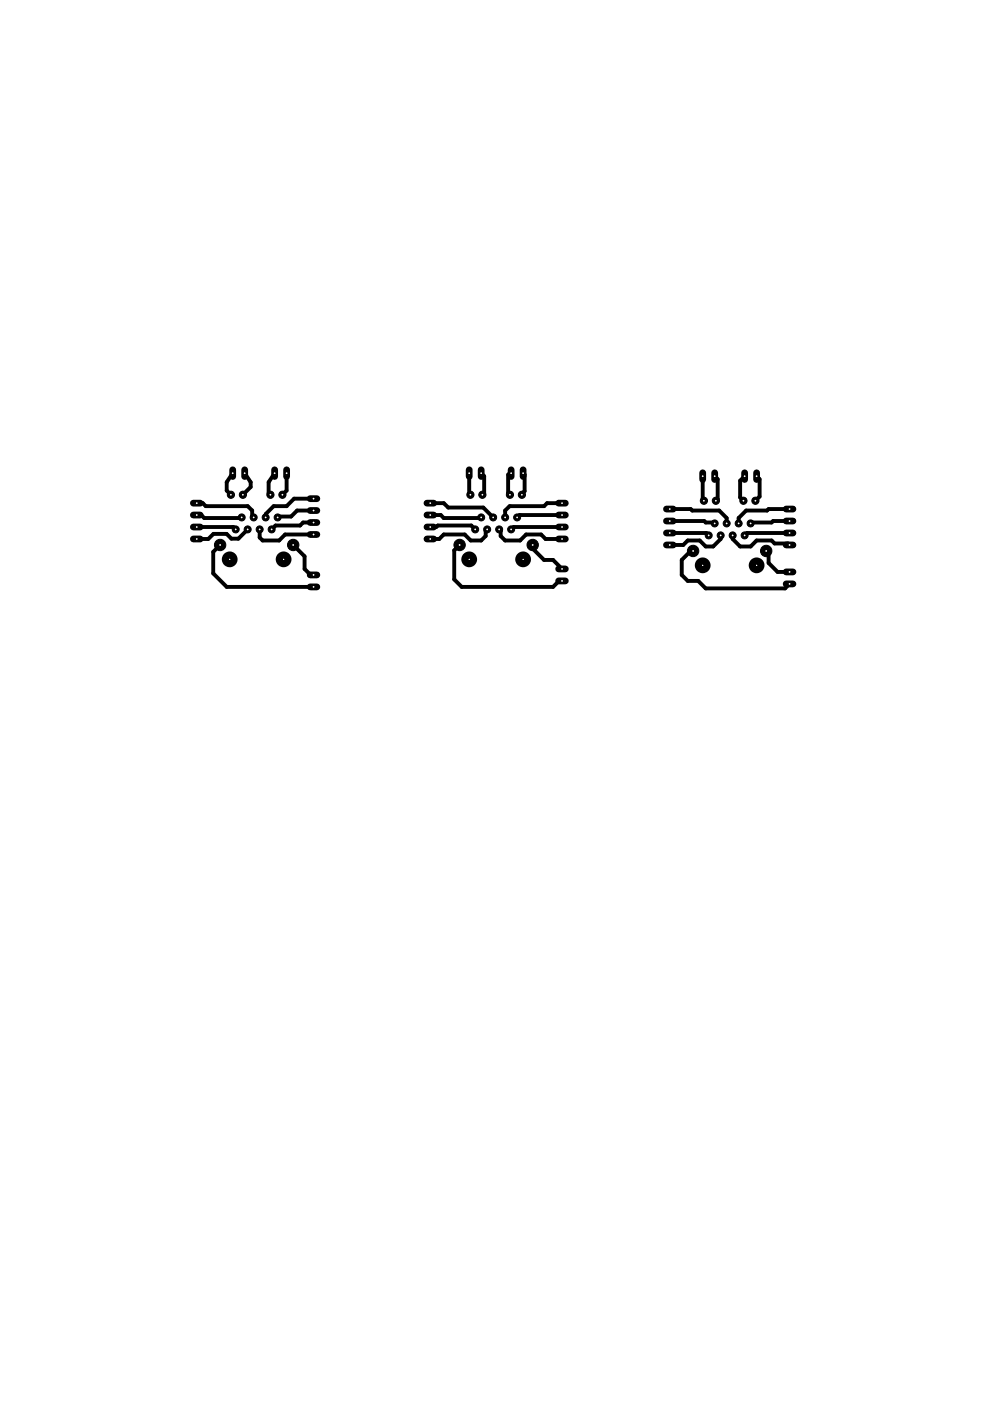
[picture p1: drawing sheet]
<svg xmlns="http://www.w3.org/2000/svg" width="210mm" height="297mm" viewBox="0 0 210 297" stroke-linecap="round" stroke-linejoin="round" font-family="sans-serif">
<g fill="#000" stroke="#000" stroke-width=".83">
<path d="M41.7 114.3h2.5zM41.7 109.2h1zM42.7 109.2l.6 .6zM41.7 106.7h1.3zM43.3 109.8h7.8zM43 106.7l.6 .6zM44.2 114.3l1.1-1.1zM45.2 117l1.5-1.5zM45.3 113.2h2.7zM48 113.2l1.1 1zM49.3 100.3l-1.2 1.9zM48.1 102.2v1.8z"/>
<path d="M48.1 104l.9 .9zM49.1 114.2h1.4zM41.7 111.7h7.8zM49.5 111.7l.5 .5zM50.5 114.2l2-2zM51.5 104.9l1.6-1.7zM51.9 100.3l1.2 1.9zM43.6 107.3h8.9zM53.1 102.2v1zM53.5 108.2v1.2zM52.5 107.3l1 .9zM53.5 109.4l.3 .3z"/>
<path d="M55.1 112.2v1.8zM55.1 114l.6 .6zM55.7 114.6h3.5zM56.3 109v.7zM56.3 109l1.7-1.7zM58.2 100.3l-1.2 1.9zM57 102.2v2.3zM57 104.5l.3 .4zM57.6 112.2l.8-.8zM58 107.3h2.8zM58.4 111.4h5.2zM59.1 109.5h2.6z"/>
<path d="M59.2 114.6l1.3-1.3zM59.9 104.9l.9-.9zM60.5 113.3h6zM60.8 100.3v3.7zM60.8 107.3l1.6-1.6zM61.7 109.5l1.3-1.3zM62.4 105.7h4.1zM63 108.2h3.5zM63.6 111.4l.7-.6zM64.3 110.8h2.2zM62.2 115.5l2.4 2.5zM91.2 111.7h1.3z"/>
<path d="M92.8 111.4l-.3 .3zM91.2 114.3h1.9zM91.2 109.2h2.2zM94.1 113.3l-1 1zM91.2 106.7h2.9zM93.4 109.2l.7 .6zM94.1 106.7l.9 .9zM96.3 116.7v6.1zM97.4 115.5l-1.1 1.2zM94.1 113.3h4.4zM99.5 100.3v4.3zM99.5 104.6l.2 .3z"/>
<path d="M98.5 113.3l1.3 1.3zM92.8 111.4h7.1zM99.9 111.4l.9 .8zM94.1 109.8h7.8zM99.8 114.6h2.2zM101.9 109.8l.1-.1zM102.3 104.9l.4-.4zM95 107.6h7.5zM102.7 101v3.5zM102 100.3l.7 .7zM103 112.6v1zM103 113.6l-1 1z"/>
<path d="M103.3 112.2l-.3 .4zM102.5 107.6l2.1 2.1zM105.8 112.2l.3 .4zM106.1 112.6v1zM106.1 113.6l1 1zM107.1 108.2v1.5zM107.1 108.2l1-.9zM107.1 114.6h3.2zM107.7 100.6v3.9zM107.7 100.6l.4-.3zM108.1 107.3h7.3zM108.1 100.3h.3z"/>
<path d="M107.7 104.5l.4 .4zM108.4 112.2l.5-.5zM108.9 111.7h10.3zM109.6 109.7l.5-.5zM110.1 109.2h9.1zM110.3 114.6l1.2-1.3zM110.7 104.7v.2zM110.9 100.3l.3 .3zM111.2 100.6v3.5zM111.2 104.1l-.5 .6zM111.5 113.3h3.2zM112.9 115.5v.8z"/>
<path d="M114.7 113.3l1 1zM115.4 107.3l.6-.6zM112.9 116.3l2.5 2.4zM115.7 114.3h3.5zM116 106.7h3.2zM115.4 118.7h1.9zM142 115.5h2.9zM144.5 118.7l1.9-1.9zM144.9 115.5l.9-.9zM145.8 114.6h2.6zM146.4 116.8h.6zM142 107.9h4.4z"/>
<path d="M146.4 107.9l.4 .3zM148.4 114.6l1.2 1.3zM149 101v4.9zM149 105.9l.2 .3zM142 110.5h7.3zM149.3 110.5l.3 .3zM149.6 115.9h1.6zM142 113h7.8zM149.8 113l.5 .5zM151.2 115.9l1.6-1.6zM149.6 110.8h1.7zM151.3 110.8l.2 .2z"/>
<path d="M151.8 106.2l.4-.4zM152.2 101.6v4.2zM151.5 101l.7 .6zM146.8 108.2h5.7zM152.8 113.5v.8zM154.1 109.8v1.2zM152.5 108.2l1.6 1.6zM155.3 113.5v.8zM156.6 109.8v1.2zM156.6 109.8l1.6-1.6zM156.9 101.9v3.6zM156.9 101.9l1-.9z"/>
<path d="M155.3 114.3l1.6 1.6zM156.9 105.5l.7 .7zM157.9 113.5l.5-.5zM158.2 108.2h4.4zM158.4 113h9zM159.1 111l.2-.2zM156.9 115.9h2.2zM159.3 110.8h4.3zM160.2 106.2l.9-.9zM160.4 114.6l-1.3 1.3zM161.1 101.6v3.7zM160.4 101l.7 .6z"/>
<path d="M162.5 116.8l.5 .5zM162.6 108.2l.4-.3zM163 117.3v2.1zM163 119.4l1.9 1.9zM163 107.9h4.4zM163.9 110.5l-.3 .3zM160.4 114.6h3.2zM163.9 110.5h3.5zM163.6 114.6l.6 .6zM164.2 115.2h2.9zM167.1 115.2l.3 .3zM45.2 117v4.6z"/>
<path d="M45.2 121.6l2.9 2.8zM48.1 124.4h18.4zM64.6 118v2.6zM64.6 120.6l1.2 1.3zM65.8 121.9h.7zM96.3 122.8l1.6 1.6zM97.9 124.4h19.4zM117.3 124.4l1.2-1.2zM118.5 123.2h.7zM117.3 118.7l1.9 1.9zM144.5 118.7v3.2zM144.5 121.9l1.3 1.3z"/>
<path d="M145.8 123.2h2.2zM149.6 124.8h16.9zM148 123.2l1.6 1.6zM164.9 121.3h2.5zM166.5 124.8l.9-1z"/>
</g>
<g fill="#000">
<circle cx="157.9" cy="101" r=".41"/>
<circle cx="160.4" cy="101" r=".41"/>
</g>
<path d="M51.1 109.8l.1-.1zM58.9 109.7l.2-.2z" fill="#000" stroke="#000" stroke-width=".42"/>
<circle cx="147" cy="116.8" r="1.21" fill="#000" stroke="#000" stroke-width=".21"/>
<circle cx="147" cy="116.8" r=".8" fill="#fff" stroke="#000" stroke-width=".21"/>
<circle cx="162.5" cy="116.8" r="1.21" fill="#000" stroke="#000" stroke-width=".21"/>
<circle cx="162.5" cy="116.8" r=".8" fill="#fff" stroke="#000" stroke-width=".21"/>
<circle cx="159.1" cy="111" r=".74" fill="#000" stroke="#000" stroke-width=".21"/>
<circle cx="159.1" cy="111" r=".44" fill="#fff" stroke="#000" stroke-width=".21"/>
<circle cx="157.9" cy="113.5" r=".74" fill="#000" stroke="#000" stroke-width=".21"/>
<circle cx="157.9" cy="113.5" r=".44" fill="#fff" stroke="#000" stroke-width=".21"/>
<circle cx="156.6" cy="111" r=".74" fill="#000" stroke="#000" stroke-width=".21"/>
<circle cx="156.6" cy="111" r=".44" fill="#fff" stroke="#000" stroke-width=".21"/>
<circle cx="155.3" cy="113.5" r=".74" fill="#000" stroke="#000" stroke-width=".21"/>
<circle cx="155.3" cy="113.5" r=".44" fill="#fff" stroke="#000" stroke-width=".21"/>
<circle cx="154.1" cy="111" r=".74" fill="#000" stroke="#000" stroke-width=".21"/>
<circle cx="154.1" cy="111" r=".44" fill="#fff" stroke="#000" stroke-width=".21"/>
<circle cx="152.8" cy="113.5" r=".74" fill="#000" stroke="#000" stroke-width=".21"/>
<circle cx="152.8" cy="113.5" r=".44" fill="#fff" stroke="#000" stroke-width=".21"/>
<circle cx="151.5" cy="111" r=".74" fill="#000" stroke="#000" stroke-width=".21"/>
<circle cx="151.5" cy="111" r=".44" fill="#fff" stroke="#000" stroke-width=".21"/>
<circle cx="150.3" cy="113.5" r=".74" fill="#000" stroke="#000" stroke-width=".21"/>
<circle cx="150.3" cy="113.5" r=".44" fill="#fff" stroke="#000" stroke-width=".21"/>
<circle cx="149.2" cy="106.2" r=".76" fill="#000" stroke="#000" stroke-width=".21"/>
<circle cx="149.2" cy="106.2" r=".51" fill="#fff" stroke="#000" stroke-width=".21"/>
<circle cx="151.8" cy="106.2" r=".76" fill="#000" stroke="#000" stroke-width=".21"/>
<circle cx="151.8" cy="106.2" r=".51" fill="#fff" stroke="#000" stroke-width=".21"/>
<circle cx="157.6" cy="106.2" r=".76" fill="#000" stroke="#000" stroke-width=".21"/>
<circle cx="157.6" cy="106.2" r=".51" fill="#fff" stroke="#000" stroke-width=".21"/>
<circle cx="160.2" cy="106.2" r=".76" fill="#000" stroke="#000" stroke-width=".21"/>
<circle cx="160.2" cy="106.2" r=".51" fill="#fff" stroke="#000" stroke-width=".21"/>
<circle cx="97.4" cy="115.5" r="1.21" fill="#000" stroke="#000" stroke-width=".21"/>
<circle cx="97.4" cy="115.5" r=".8" fill="#fff" stroke="#000" stroke-width=".21"/>
<circle cx="112.9" cy="115.5" r="1.21" fill="#000" stroke="#000" stroke-width=".21"/>
<circle cx="112.9" cy="115.5" r=".8" fill="#fff" stroke="#000" stroke-width=".21"/>
<circle cx="109.6" cy="109.7" r=".74" fill="#000" stroke="#000" stroke-width=".21"/>
<circle cx="109.6" cy="109.7" r=".44" fill="#fff" stroke="#000" stroke-width=".21"/>
<circle cx="108.4" cy="112.2" r=".74" fill="#000" stroke="#000" stroke-width=".21"/>
<circle cx="108.4" cy="112.2" r=".44" fill="#fff" stroke="#000" stroke-width=".21"/>
<circle cx="107.1" cy="109.7" r=".74" fill="#000" stroke="#000" stroke-width=".21"/>
<circle cx="107.1" cy="109.7" r=".44" fill="#fff" stroke="#000" stroke-width=".21"/>
<circle cx="105.8" cy="112.2" r=".74" fill="#000" stroke="#000" stroke-width=".21"/>
<circle cx="105.8" cy="112.2" r=".44" fill="#fff" stroke="#000" stroke-width=".21"/>
<circle cx="104.6" cy="109.7" r=".74" fill="#000" stroke="#000" stroke-width=".21"/>
<circle cx="104.6" cy="109.7" r=".44" fill="#fff" stroke="#000" stroke-width=".21"/>
<circle cx="103.3" cy="112.2" r=".74" fill="#000" stroke="#000" stroke-width=".21"/>
<circle cx="103.3" cy="112.2" r=".44" fill="#fff" stroke="#000" stroke-width=".21"/>
<circle cx="102" cy="109.7" r=".74" fill="#000" stroke="#000" stroke-width=".21"/>
<circle cx="102" cy="109.7" r=".44" fill="#fff" stroke="#000" stroke-width=".21"/>
<circle cx="100.8" cy="112.2" r=".74" fill="#000" stroke="#000" stroke-width=".21"/>
<circle cx="100.8" cy="112.2" r=".44" fill="#fff" stroke="#000" stroke-width=".21"/>
<circle cx="99.7" cy="104.9" r=".76" fill="#000" stroke="#000" stroke-width=".21"/>
<circle cx="99.7" cy="104.9" r=".51" fill="#fff" stroke="#000" stroke-width=".21"/>
<circle cx="102.3" cy="104.9" r=".76" fill="#000" stroke="#000" stroke-width=".21"/>
<circle cx="102.3" cy="104.9" r=".51" fill="#fff" stroke="#000" stroke-width=".21"/>
<circle cx="108.1" cy="104.9" r=".76" fill="#000" stroke="#000" stroke-width=".21"/>
<circle cx="108.1" cy="104.9" r=".51" fill="#fff" stroke="#000" stroke-width=".21"/>
<circle cx="110.7" cy="104.9" r=".76" fill="#000" stroke="#000" stroke-width=".21"/>
<circle cx="110.7" cy="104.9" r=".51" fill="#fff" stroke="#000" stroke-width=".21"/>
<circle cx="46.7" cy="115.5" r="1.21" fill="#000" stroke="#000" stroke-width=".21"/>
<circle cx="46.7" cy="115.5" r=".8" fill="#fff" stroke="#000" stroke-width=".21"/>
<circle cx="62.2" cy="115.5" r="1.21" fill="#000" stroke="#000" stroke-width=".21"/>
<circle cx="62.2" cy="115.5" r=".8" fill="#fff" stroke="#000" stroke-width=".21"/>
<circle cx="58.9" cy="109.7" r=".74" fill="#000" stroke="#000" stroke-width=".21"/>
<circle cx="58.9" cy="109.7" r=".44" fill="#fff" stroke="#000" stroke-width=".21"/>
<circle cx="57.6" cy="112.2" r=".74" fill="#000" stroke="#000" stroke-width=".21"/>
<circle cx="57.6" cy="112.2" r=".44" fill="#fff" stroke="#000" stroke-width=".21"/>
<circle cx="56.3" cy="109.7" r=".74" fill="#000" stroke="#000" stroke-width=".21"/>
<circle cx="56.3" cy="109.7" r=".44" fill="#fff" stroke="#000" stroke-width=".21"/>
<circle cx="55.1" cy="112.2" r=".74" fill="#000" stroke="#000" stroke-width=".21"/>
<circle cx="55.1" cy="112.2" r=".44" fill="#fff" stroke="#000" stroke-width=".21"/>
<circle cx="53.8" cy="109.7" r=".74" fill="#000" stroke="#000" stroke-width=".21"/>
<circle cx="53.8" cy="109.7" r=".44" fill="#fff" stroke="#000" stroke-width=".21"/>
<circle cx="52.5" cy="112.2" r=".74" fill="#000" stroke="#000" stroke-width=".21"/>
<circle cx="52.5" cy="112.2" r=".44" fill="#fff" stroke="#000" stroke-width=".21"/>
<circle cx="51.2" cy="109.7" r=".74" fill="#000" stroke="#000" stroke-width=".21"/>
<circle cx="51.2" cy="109.7" r=".44" fill="#fff" stroke="#000" stroke-width=".21"/>
<circle cx="50" cy="112.2" r=".74" fill="#000" stroke="#000" stroke-width=".21"/>
<circle cx="50" cy="112.2" r=".44" fill="#fff" stroke="#000" stroke-width=".21"/>
<circle cx="49" cy="104.9" r=".76" fill="#000" stroke="#000" stroke-width=".21"/>
<circle cx="49" cy="104.9" r=".51" fill="#fff" stroke="#000" stroke-width=".21"/>
<circle cx="51.5" cy="104.9" r=".76" fill="#000" stroke="#000" stroke-width=".21"/>
<circle cx="51.5" cy="104.9" r=".51" fill="#fff" stroke="#000" stroke-width=".21"/>
<circle cx="57.3" cy="104.9" r=".76" fill="#000" stroke="#000" stroke-width=".21"/>
<circle cx="57.3" cy="104.9" r=".51" fill="#fff" stroke="#000" stroke-width=".21"/>
<circle cx="59.9" cy="104.9" r=".76" fill="#000" stroke="#000" stroke-width=".21"/>
<circle cx="59.9" cy="104.9" r=".51" fill="#fff" stroke="#000" stroke-width=".21"/>
<path d="M166.7 115.5h1.4z" fill="#000" stroke="#000" stroke-width="1.4"/>
<circle cx="167.4" cy="115.5" r=".47" fill="#fff" stroke="#000" stroke-width=".21"/>
<path d="M166.7 113h1.4z" fill="#000" stroke="#000" stroke-width="1.4"/>
<circle cx="167.4" cy="113" r=".47" fill="#fff" stroke="#000" stroke-width=".21"/>
<path d="M166.7 110.5h1.4z" fill="#000" stroke="#000" stroke-width="1.4"/>
<circle cx="167.4" cy="110.5" r=".47" fill="#fff" stroke="#000" stroke-width=".21"/>
<path d="M166.7 107.9h1.4z" fill="#000" stroke="#000" stroke-width="1.4"/>
<circle cx="167.4" cy="107.9" r=".47" fill="#fff" stroke="#000" stroke-width=".21"/>
<path d="M118.4 114.3h1.5z" fill="#000" stroke="#000" stroke-width="1.4"/>
<circle cx="119.2" cy="114.3" r=".47" fill="#fff" stroke="#000" stroke-width=".21"/>
<path d="M118.4 111.7h1.5z" fill="#000" stroke="#000" stroke-width="1.4"/>
<circle cx="119.2" cy="111.7" r=".47" fill="#fff" stroke="#000" stroke-width=".21"/>
<path d="M118.4 109.2h1.5z" fill="#000" stroke="#000" stroke-width="1.4"/>
<circle cx="119.2" cy="109.2" r=".47" fill="#fff" stroke="#000" stroke-width=".21"/>
<path d="M118.4 106.7h1.5z" fill="#000" stroke="#000" stroke-width="1.4"/>
<circle cx="119.2" cy="106.7" r=".47" fill="#fff" stroke="#000" stroke-width=".21"/>
<path d="M65.8 105.7h1.4z" fill="#000" stroke="#000" stroke-width="1.4"/>
<circle cx="66.5" cy="105.7" r=".47" fill="#fff" stroke="#000" stroke-width=".21"/>
<path d="M65.8 108.2h1.4z" fill="#000" stroke="#000" stroke-width="1.4"/>
<circle cx="66.5" cy="108.2" r=".47" fill="#fff" stroke="#000" stroke-width=".21"/>
<path d="M65.8 110.8h1.4z" fill="#000" stroke="#000" stroke-width="1.4"/>
<circle cx="66.5" cy="110.8" r=".47" fill="#fff" stroke="#000" stroke-width=".21"/>
<path d="M65.8 113.3h1.4z" fill="#000" stroke="#000" stroke-width="1.4"/>
<circle cx="66.5" cy="113.3" r=".47" fill="#fff" stroke="#000" stroke-width=".21"/>
<path d="M141.3 115.5h1.4z" fill="#000" stroke="#000" stroke-width="1.4"/>
<circle cx="142" cy="115.5" r=".47" fill="#fff" stroke="#000" stroke-width=".21"/>
<path d="M141.3 113h1.4z" fill="#000" stroke="#000" stroke-width="1.4"/>
<circle cx="142" cy="113" r=".47" fill="#fff" stroke="#000" stroke-width=".21"/>
<path d="M141.3 110.5h1.4z" fill="#000" stroke="#000" stroke-width="1.4"/>
<circle cx="142" cy="110.5" r=".47" fill="#fff" stroke="#000" stroke-width=".21"/>
<path d="M141.3 107.9h1.4z" fill="#000" stroke="#000" stroke-width="1.4"/>
<circle cx="142" cy="107.9" r=".47" fill="#fff" stroke="#000" stroke-width=".21"/>
<path d="M90.5 114.3h1.4z" fill="#000" stroke="#000" stroke-width="1.4"/>
<circle cx="91.2" cy="114.3" r=".47" fill="#fff" stroke="#000" stroke-width=".21"/>
<path d="M90.5 111.7h1.4z" fill="#000" stroke="#000" stroke-width="1.4"/>
<circle cx="91.2" cy="111.7" r=".47" fill="#fff" stroke="#000" stroke-width=".21"/>
<path d="M90.5 109.2h1.4z" fill="#000" stroke="#000" stroke-width="1.4"/>
<circle cx="91.2" cy="109.2" r=".47" fill="#fff" stroke="#000" stroke-width=".21"/>
<path d="M90.5 106.7h1.4z" fill="#000" stroke="#000" stroke-width="1.4"/>
<circle cx="91.2" cy="106.7" r=".47" fill="#fff" stroke="#000" stroke-width=".21"/>
<path d="M41 106.7h1.4z" fill="#000" stroke="#000" stroke-width="1.4"/>
<circle cx="41.7" cy="106.7" r=".47" fill="#fff" stroke="#000" stroke-width=".21"/>
<path d="M41 109.2h1.4z" fill="#000" stroke="#000" stroke-width="1.4"/>
<circle cx="41.7" cy="109.2" r=".47" fill="#fff" stroke="#000" stroke-width=".21"/>
<path d="M41 111.7h1.4z" fill="#000" stroke="#000" stroke-width="1.4"/>
<circle cx="41.7" cy="111.7" r=".47" fill="#fff" stroke="#000" stroke-width=".21"/>
<path d="M41 114.3h1.4z" fill="#000" stroke="#000" stroke-width="1.4"/>
<circle cx="41.7" cy="114.3" r=".47" fill="#fff" stroke="#000" stroke-width=".21"/>
<path d="M157.9 100.2v1.5z" fill="#000" stroke="#000" stroke-width="1.4"/>
<circle cx="157.9" cy="101" r=".47" fill="#fff" stroke="#000" stroke-width=".21"/>
<path d="M160.4 100.2v1.5z" fill="#000" stroke="#000" stroke-width="1.4"/>
<circle cx="160.4" cy="101" r=".47" fill="#fff" stroke="#000" stroke-width=".21"/>
<path d="M149 100.2v1.5z" fill="#000" stroke="#000" stroke-width="1.4"/>
<circle cx="149" cy="101" r=".47" fill="#fff" stroke="#000" stroke-width=".21"/>
<path d="M151.5 100.2v1.5z" fill="#000" stroke="#000" stroke-width="1.4"/>
<circle cx="151.5" cy="101" r=".47" fill="#fff" stroke="#000" stroke-width=".21"/>
<path d="M108.4 99.6v1.4z" fill="#000" stroke="#000" stroke-width="1.4"/>
<circle cx="108.4" cy="100.3" r=".47" fill="#fff" stroke="#000" stroke-width=".21"/>
<path d="M110.9 99.6v1.4z" fill="#000" stroke="#000" stroke-width="1.4"/>
<circle cx="110.9" cy="100.3" r=".47" fill="#fff" stroke="#000" stroke-width=".21"/>
<path d="M99.5 99.6v1.4z" fill="#000" stroke="#000" stroke-width="1.4"/>
<circle cx="99.5" cy="100.3" r=".47" fill="#fff" stroke="#000" stroke-width=".21"/>
<path d="M102 99.6v1.4z" fill="#000" stroke="#000" stroke-width="1.4"/>
<circle cx="102" cy="100.3" r=".47" fill="#fff" stroke="#000" stroke-width=".21"/>
<path d="M49.3 99.6v1.4z" fill="#000" stroke="#000" stroke-width="1.4"/>
<circle cx="49.3" cy="100.3" r=".47" fill="#fff" stroke="#000" stroke-width=".21"/>
<path d="M51.9 99.6v1.4z" fill="#000" stroke="#000" stroke-width="1.4"/>
<circle cx="51.9" cy="100.3" r=".47" fill="#fff" stroke="#000" stroke-width=".21"/>
<path d="M58.2 99.6v1.4z" fill="#000" stroke="#000" stroke-width="1.4"/>
<circle cx="58.2" cy="100.3" r=".47" fill="#fff" stroke="#000" stroke-width=".21"/>
<path d="M60.8 99.6v1.4z" fill="#000" stroke="#000" stroke-width="1.4"/>
<circle cx="60.8" cy="100.3" r=".47" fill="#fff" stroke="#000" stroke-width=".21"/>
<path d="M166.7 121.3h1.4z" fill="#000" stroke="#000" stroke-width="1.4"/>
<circle cx="167.4" cy="121.3" r=".47" fill="#fff" stroke="#000" stroke-width=".21"/>
<path d="M166.7 123.8h1.4z" fill="#000" stroke="#000" stroke-width="1.4"/>
<circle cx="167.4" cy="123.8" r=".47" fill="#fff" stroke="#000" stroke-width=".21"/>
<path d="M118.4 120.6h1.5z" fill="#000" stroke="#000" stroke-width="1.4"/>
<circle cx="119.2" cy="120.6" r=".47" fill="#fff" stroke="#000" stroke-width=".21"/>
<path d="M118.4 123.2h1.5z" fill="#000" stroke="#000" stroke-width="1.4"/>
<circle cx="119.2" cy="123.2" r=".47" fill="#fff" stroke="#000" stroke-width=".21"/>
<path d="M65.8 121.9h1.4z" fill="#000" stroke="#000" stroke-width="1.4"/>
<circle cx="66.5" cy="121.9" r=".47" fill="#fff" stroke="#000" stroke-width=".21"/>
<path d="M65.8 124.4h1.4z" fill="#000" stroke="#000" stroke-width="1.4"/>
<circle cx="66.5" cy="124.4" r=".47" fill="#fff" stroke="#000" stroke-width=".21"/>
<g fill="none" stroke="#000" stroke-width=".32">
<circle cx="41.7" cy="114.3" r=".36"/>
<circle cx="41.7" cy="106.7" r=".36"/>
<circle cx="41.7" cy="109.2" r=".36"/>
<circle cx="41.7" cy="111.7" r=".36"/>
<circle cx="49.3" cy="100.3" r=".36"/>
<circle cx="50" cy="112.2" r=".36"/>
<circle cx="51.2" cy="109.7" r=".36"/>
<circle cx="51.9" cy="100.3" r=".36"/>
<circle cx="52.5" cy="112.2" r=".36"/>
<circle cx="53.8" cy="109.7" r=".36"/>
<circle cx="55.1" cy="112.2" r=".36"/>
<circle cx="56.3" cy="109.7" r=".36"/>
<circle cx="57.6" cy="112.2" r=".36"/>
<circle cx="58.2" cy="100.3" r=".36"/>
<circle cx="58.9" cy="109.7" r=".36"/>
<circle cx="60.8" cy="100.3" r=".36"/>
<circle cx="66.5" cy="108.2" r=".36"/>
<circle cx="66.5" cy="110.8" r=".36"/>
<circle cx="66.5" cy="113.3" r=".36"/>
<circle cx="66.5" cy="105.7" r=".36"/>
<circle cx="91.2" cy="114.3" r=".36"/>
<circle cx="91.2" cy="106.7" r=".36"/>
<circle cx="91.2" cy="111.7" r=".36"/>
<circle cx="91.2" cy="109.2" r=".36"/>
<circle cx="99.5" cy="100.3" r=".36"/>
<circle cx="100.8" cy="112.2" r=".36"/>
<circle cx="102" cy="100.3" r=".36"/>
<circle cx="102" cy="109.7" r=".36"/>
<circle cx="103.3" cy="112.2" r=".36"/>
<circle cx="104.6" cy="109.7" r=".36"/>
<circle cx="105.8" cy="112.2" r=".36"/>
<circle cx="107.1" cy="109.7" r=".36"/>
<circle cx="108.4" cy="112.2" r=".36"/>
<circle cx="108.4" cy="100.3" r=".36"/>
<circle cx="109.6" cy="109.7" r=".36"/>
<circle cx="110.9" cy="100.3" r=".36"/>
<circle cx="119.2" cy="106.7" r=".36"/>
<circle cx="119.2" cy="114.3" r=".36"/>
<circle cx="119.2" cy="109.2" r=".36"/>
<circle cx="119.2" cy="111.7" r=".36"/>
<circle cx="142" cy="113" r=".36"/>
<circle cx="142" cy="107.9" r=".36"/>
<circle cx="142" cy="110.5" r=".36"/>
<circle cx="142" cy="115.5" r=".36"/>
<circle cx="149" cy="101" r=".36"/>
<circle cx="150.3" cy="113.5" r=".36"/>
<circle cx="151.5" cy="101" r=".36"/>
<circle cx="151.5" cy="111" r=".36"/>
<circle cx="152.8" cy="113.5" r=".36"/>
<circle cx="154.1" cy="111" r=".36"/>
<circle cx="155.3" cy="113.5" r=".36"/>
<circle cx="156.6" cy="111" r=".36"/>
<circle cx="157.9" cy="113.5" r=".36"/>
<circle cx="157.9" cy="101" r=".36"/>
<circle cx="159.1" cy="111" r=".36"/>
<circle cx="160.4" cy="101" r=".36"/>
<circle cx="167.4" cy="110.5" r=".36"/>
<circle cx="167.4" cy="115.5" r=".36"/>
<circle cx="167.4" cy="107.9" r=".36"/>
<circle cx="167.4" cy="113" r=".36"/>
<circle cx="66.5" cy="121.9" r=".36"/>
<circle cx="66.5" cy="124.4" r=".36"/>
<circle cx="119.2" cy="123.2" r=".36"/>
<circle cx="119.2" cy="120.6" r=".36"/>
<circle cx="167.4" cy="123.8" r=".36"/>
<circle cx="167.4" cy="121.3" r=".36"/>
</g>
<g fill="none" stroke="#000" stroke-width="1.5">
<circle cx="48.7" cy="118.6" r=".93"/>
<circle cx="60.1" cy="118.6" r=".93"/>
<circle cx="99.5" cy="118.6" r=".93"/>
<circle cx="110.9" cy="118.6" r=".93"/>
<circle cx="149" cy="119.9" r=".93"/>
<circle cx="160.4" cy="119.9" r=".93"/>
</g>
<g fill="none" stroke="#000" stroke-width=".36">
<circle cx="49" cy="104.9" r=".38"/>
<circle cx="51.5" cy="104.9" r=".38"/>
<circle cx="57.3" cy="104.9" r=".38"/>
<circle cx="59.9" cy="104.9" r=".38"/>
<circle cx="99.7" cy="104.9" r=".38"/>
<circle cx="102.3" cy="104.9" r=".38"/>
<circle cx="108.1" cy="104.9" r=".38"/>
<circle cx="110.7" cy="104.9" r=".38"/>
<circle cx="149.2" cy="106.2" r=".38"/>
<circle cx="151.8" cy="106.2" r=".38"/>
<circle cx="157.6" cy="106.2" r=".38"/>
<circle cx="160.2" cy="106.2" r=".38"/>
</g>
<g fill="none" stroke="#000" stroke-width=".66">
<circle cx="46.7" cy="115.5" r=".53"/>
<circle cx="62.2" cy="115.5" r=".53"/>
<circle cx="97.4" cy="115.5" r=".53"/>
<circle cx="112.9" cy="115.5" r=".53"/>
<circle cx="147" cy="116.8" r=".53"/>
<circle cx="162.5" cy="116.8" r=".53"/>
</g>
</svg>
